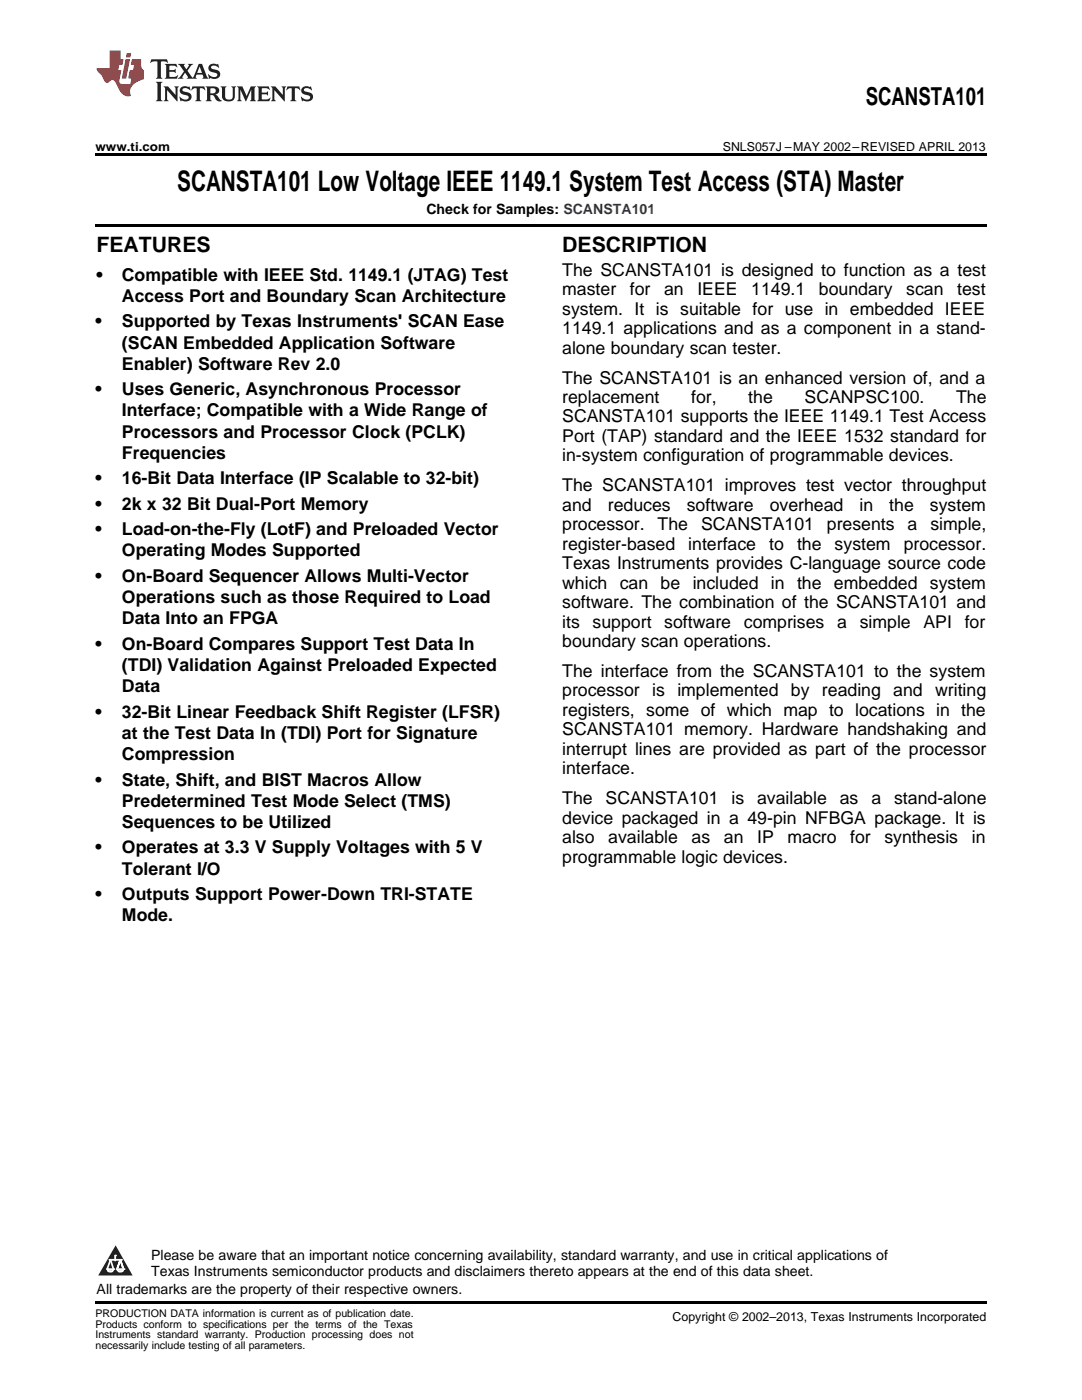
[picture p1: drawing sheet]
<svg xmlns="http://www.w3.org/2000/svg" width="216mm" height="279mm" viewBox="0 0 216 279" stroke-linecap="round" stroke-linejoin="round" font-family="sans-serif">
<defs><g id="words">
<text font-size="5.6" x="35.4" y="38.1">SCANSTA101 Low Voltage IEEE 1149.1 System Test Access (STA) Master</text>
<text font-size="4.9" x="172.8" y="21">SCANSTA101</text>
<g font-size="4.2">
<text x="19.2" y="50.3">FEATURES</text>
<text x="112.2" y="50.3">DESCRIPTION</text>
</g>
<g font-size="3.5">
<text x="19.2" y="56">•</text>
<text x="24.3" y="56">Compatible with IEEE Std. 1149.1 (JTAG) Test</text>
<text x="112.2" y="55">The SCANSTA101 is designed to function as a test</text>
<text x="112.2" y="58.9">master</text>
<text x="125.7" y="58.9">for</text>
<text x="132.5" y="58.9">an</text>
<text x="139.2" y="58.9">IEEE</text>
<text x="149.9" y="58.9">1149.1</text>
<text x="163.4" y="58.9">boundary</text>
<text x="180.8" y="58.9">scan</text>
<text x="191" y="58.9">test</text>
<text x="19" y="65.3">•</text>
<text x="24.3" y="60.3">Access Port and Boundary Scan Architecture</text>
<text x="24.3" y="65.3">Supported by Texas Instruments' SCAN Ease</text>
<text x="112.2" y="62.8">system. It is suitable for use in embedded IEEE</text>
<text x="24.3" y="69.6">(SCAN Embedded Application Software</text>
<text x="112.2" y="66.7">1149.1 applications and as a component in a stand-</text>
<text x="112.2" y="70.6">alone boundary scan tester.</text>
<text x="24.3" y="73.8">Enabler) Software Rev 2.0</text>
<text x="112.2" y="76.6">The SCANSTA101 is an enhanced version of, and a</text>
<text x="19" y="78.9">•</text>
<text x="24.3" y="78.9">Uses Generic, Asynchronous Processor</text>
<text x="24.3" y="83.1">Interface; Compatible with a Wide Range of</text>
<text x="112.2" y="80.4">replacement</text>
<text x="137.9" y="80.4">for,</text>
<text x="149.3" y="80.4">the</text>
<text x="160.5" y="80.4">SCANPSC100.</text>
<text x="190.8" y="80.4">The</text>
<text x="24.3" y="87.3">Processors and Processor Clock (PCLK)</text>
<text x="112.2" y="84.3">SCANSTA101 supports the IEEE 1149.1 Test Access</text>
<text x="112.2" y="88.2">Port (TAP) standard and the IEEE 1532 standard for</text>
<text x="24.3" y="91.6">Frequencies</text>
<text x="112.2" y="92.1">in-system configuration of programmable devices.</text>
<text x="19" y="96.7">•</text>
<text x="19" y="101.7">•</text>
<text x="24.3" y="96.7">16-Bit Data Interface (IP Scalable to 32-bit)</text>
<text x="24.3" y="101.7">2k x 32 Bit Dual-Port Memory</text>
<text x="112.2" y="98.1">The SCANSTA101 improves test vector throughput</text>
<text x="112.2" y="102">and</text>
<text x="121.3" y="102">reduces</text>
<text x="137" y="102">software</text>
<text x="153.6" y="102">overhead</text>
<text x="171.5" y="102">in</text>
<text x="177.5" y="102">the</text>
<text x="185.6" y="102">system</text>
<text x="19" y="106.8">•</text>
<text x="24.3" y="106.8">Load-on-the-Fly (LotF) and Preloaded Vector</text>
<text x="112.2" y="105.8">processor.</text>
<text x="131.2" y="105.8">The</text>
<text x="139.9" y="105.8">SCANSTA101</text>
<text x="165" y="105.8">presents</text>
<text x="181.1" y="105.8">a</text>
<text x="185.6" y="105.8">simple,</text>
<text x="24.3" y="111.1">Operating Modes Supported</text>
<text x="112.2" y="109.7">register-based</text>
<text x="112.2" y="113.6">Texas Instruments provides C-language source code</text>
<text x="137.3" y="109.7">interface</text>
<text x="153.5" y="109.7">to</text>
<text x="159" y="109.7">the</text>
<text x="166.5" y="109.7">system</text>
<text x="180.3" y="109.7">processor.</text>
<text x="19" y="116.1">•</text>
<text x="24.3" y="116.1">On-Board Sequencer Allows Multi-Vector</text>
<text x="112.2" y="117.5">which can</text>
<text x="131.8" y="117.5">be</text>
<text x="138.2" y="117.5">included</text>
<text x="153.8" y="117.5">in</text>
<text x="159" y="117.5">the embedded</text>
<text x="185.6" y="117.5">system</text>
<text x="24.3" y="120.4">Operations such as those Required to Load</text>
<text x="24.3" y="124.6">Data Into an FPGA</text>
<text x="112.2" y="121.4">software. The combination of the SCANSTA101 and</text>
<text x="112.2" y="125.2">its</text>
<text x="118.3" y="125.2">support</text>
<text x="132.6" y="125.2">software</text>
<text x="148.4" y="125.2">comprises</text>
<text x="167" y="125.2">a</text>
<text x="171.5" y="125.2">simple</text>
<text x="184.3" y="125.2">API</text>
<text x="192.5" y="125.2">for</text>
<text x="19" y="129.7">•</text>
<text x="24.3" y="129.7">On-Board Compares Support Test Data In</text>
<text x="112.2" y="129.1">boundary scan operations.</text>
<text x="24.3" y="133.9">(TDI) Validation Against Preloaded Expected</text>
<text x="112.2" y="135.1">The interface from the SCANSTA101 to the system</text>
<text x="19" y="143.2">•</text>
<text x="24.3" y="138.1">Data</text>
<text x="24.3" y="143.2">32-Bit Linear Feedback Shift Register (LFSR)</text>
<text x="112.2" y="139">processor is</text>
<text x="112.2" y="142.9">registers, some of which map to locations in the</text>
<text x="135.2" y="139">implemented</text>
<text x="157.8" y="139">by</text>
<text x="164" y="139">reading and</text>
<text x="186.6" y="139">writing</text>
<text x="24.3" y="147.5">at the Test Data In (TDI) Port for Signature</text>
<text x="112.2" y="146.8">SCANSTA101 memory. Hardware handshaking and</text>
<text x="24.3" y="151.7">Compression</text>
<text x="112.2" y="150.6">interrupt lines are provided as part of the processor</text>
<text x="112.2" y="154.5">interface.</text>
<text x="19" y="156.8">•</text>
<text x="24.3" y="156.8">State, Shift, and BIST Macros Allow</text>
<text x="24.3" y="161">Predetermined Test Mode Select (TMS)</text>
<text x="112.2" y="160.5">The</text>
<text x="120.8" y="160.5">SCANSTA101</text>
<text x="146" y="160.5">is</text>
<text x="151.1" y="160.5">available</text>
<text x="167.6" y="160.5">as</text>
<text x="173.9" y="160.5">a</text>
<text x="178.4" y="160.5">stand-alone</text>
<text x="24.3" y="165.2">Sequences to be Utilized</text>
<text x="112.2" y="164.4">device packaged in a 49-pin NFBGA package. It is</text>
<text x="19" y="170.3">•</text>
<text x="24.3" y="170.3">Operates at 3.3 V Supply Voltages with 5 V</text>
<text x="112.2" y="168.3">also</text>
<text x="112.2" y="172.2">programmable logic devices.</text>
<text x="121.4" y="168.3">available</text>
<text x="138" y="168.3">as</text>
<text x="144.4" y="168.3">an</text>
<text x="151.1" y="168.3">IP</text>
<text x="157.1" y="168.3">macro</text>
<text x="169.7" y="168.3">for</text>
<text x="176.5" y="168.3">synthesis</text>
<text x="193.9" y="168.3">in</text>
<text x="19" y="179.6">•</text>
<text x="24.3" y="174.6">Tolerant I/O</text>
<text x="24.3" y="179.6">Outputs Support Power-Down TRI-STATE</text>
<text x="24.3" y="183.9">Mode.</text>
</g>
<g font-size="2.8">
<text x="85.1" y="42.7">Check for Samples: SCANSTA101</text>
<text x="30.2" y="251.5">Please be aware that an important notice concerning availability, standard warranty, and use in critical applications of</text>
<text x="30.2" y="254.7">Texas Instruments semiconductor products and disclaimers thereto appears at the end of this data sheet.</text>
<text x="19.3" y="258.2">All trademarks are the property of their respective owners.</text>
</g>
<g font-size="2.5">
<text x="19" y="30.1">www.ti.com</text>
<text x="144.2" y="30.1">SNLS057J –MAY 2002–REVISED APRIL 2013</text>
<text x="134.2" y="263.6">Copyright © 2002–2013, Texas Instruments Incorporated</text>
</g>
<g font-size="2.1">
<text x="19" y="262.9">PRODUCTION DATA information is current as of publication date.</text>
<text x="19" y="265">Products conform to specifications per the terms of the Texas</text>
<text x="19" y="267.1">Instruments standard warranty. Production processing does not</text>
<text x="19" y="269.2">necessarily include testing of all parameters.</text>
</g>
<g font-size=".4" fill="#fff">
<text x="19" y="50.2">1</text>
<text x="19" y="258.2">2</text>
</g>
</g></defs>
<path d="M19 259.7h177.8v.5h-177.8z" fill="#000"/>
<path d="M23.1 248.5l3.4 6.1h-6.9z" fill="#231f20"/>
<path d="M21.4 253.3h1.2l-.3 .5h-.3a.55 .55 0 0 1-.6-.5z" fill-rule="evenodd" fill="#fff"/>
<path d="M21.4 253.3h1.2l-.3 .5h-.3a.55 .55 0 0 1-.6-.5z" fill="none" stroke="#231f20" stroke-width=".34"/>
<path d="M21.4 253.3l1.2 .1-.3 .4h-.5z" fill="none" stroke="#fff" stroke-width=".34"/>
<path d="M23 251.5h.1" fill="none" stroke="#fff" stroke-width=".34"/>
<path d="M23 250.6v.9z" fill="#fff"/>
<path d="M23 250.6v.9z" fill="none" stroke="#fff" stroke-width=".34"/>
<circle cx="23" cy="250.6" r=".17" fill="#fff"/>
<path d="M21.9 251.4h.1" fill="none" stroke="#fff" stroke-width=".34"/>
<path d="M21.9 251.4h2.3z" fill="#fff"/>
<path d="M21.9 251.4h2.3z" fill="none" stroke="#fff" stroke-width=".34"/>
<circle cx="24.2" cy="251.4" r=".17" fill="#fff"/>
<path d="M23.3 253.3h.1" fill="none" stroke="#fff" stroke-width=".34"/>
<path d="M24 251.4l-.7 1.9z" fill="#fff"/>
<path d="M24 251.4l-.7 1.9z" fill="none" stroke="#fff" stroke-width=".34"/>
<path d="M24 251.4l.7 1.9z" fill="#fff"/>
<path d="M24 251.4l.7 1.9z" fill="none" stroke="#fff" stroke-width=".34"/>
<path d="M24.6 253.3h.1" fill="none" stroke="#fff" stroke-width=".34"/>
<circle cx="21.4" cy="253.3" r=".17" fill="#fff"/>
<path d="M22.1 251.4l-.7 1.9z" fill="#fff"/>
<path d="M22.1 251.4l-.7 1.9z" fill="none" stroke="#fff" stroke-width=".34"/>
<path d="M22.1 251.4l.5 1.9z" fill="#fff"/>
<path d="M22.1 251.4l.5 1.9z" fill="none" stroke="#fff" stroke-width=".34"/>
<circle cx="22.6" cy="253.3" r=".17" fill="#fff"/>
<path d="M23.4 253.3h1.3a.65 .65 0 0 1-.7 .5 .65 .65 0 0 1-.6-.5z" fill-rule="evenodd" fill="#fff"/>
<path d="M23.4 253.3h1.3a.65 .65 0 0 1-.7 .5 .65 .65 0 0 1-.6-.5z" fill="none" stroke="#231f20" stroke-width=".34"/>
<path d="M23.4 253.3h1.3l-.4 .5h-.6z" fill="none" stroke="#fff" stroke-width=".34"/>
<path d="M23.3 253.3h.1" fill="none" stroke="#fff" stroke-width=".34"/>
<circle cx="24.7" cy="253.3" r=".17" fill="#fff"/>
<path d="M19 30.6h177.8v.5h-177.8zM19 44.7h177.8v.5h-177.8z" fill="#000"/>
<path d="M30.2 11.8l-.2 .8a1.31 1.31 0 0 1 1.4-.3v2.9l-.3 .5h1.3l-.3-.5v-2.7l.3-.3a1.09 1.09 0 0 1 1.1 .4l-.2-.8zM32.9 12.8l.3 .4v2l-.3 .5h2.4l.2-.7a1.48 1.48 0 0 1-1.7 .3v-1l1 .1 .2 .2v-.9l-.2 .3h-1v-.7l.2-.2a1.73 1.73 0 0 1 1.4 .3l-.2-.6zM35.5 12.8l1.2 1.4-.7 1-.5 .5h1.1l-.2-.3 .5-.9 .6 .9-.2 .3h2l-.3-.3 .2-.5h1.2l.2 .5-.2 .3h1.2l-.3-.4-1-2.5h-.6l-1.3 2.7-1-1.4 1.1-1.3h-1l.2 .2-.5 .9-.5-.9 .2-.2zM39.8 13.3l.5 1.3h-1zM41.9 12.9a.83 .83 0 0 0-.3 1 .83 .83 0 0 0 .8 .5l.8 .2 .2 .3a1 1 0 0 1-1 .5 1 1 0 0 1-.8-.6l.1 .9 .2-.1a1.65 1.65 0 0 0 2-.5 .89 .89 0 0 0-.8-1.2l-.8-.2-.2-.3a.91 .91 0 0 1 1.6 .2l-.2-.8h-.4a1.34 1.34 0 0 0-1.2 .1zM31.1 16.3l.3 .5v2.9l-.3 .5h1.3l-.3-.5v-2.9l.3-.5zM32.7 17.2l.2 .5v2l-.2 .5h.9l-.3-.5 .1-1.7 2 2.2v-2.5l.3-.5h-.9l.2 .3v1.4l-1.5-1.7zM36.2 17.4a.83 .83 0 0 0-.3 .9 .83 .83 0 0 0 .8 .6l.8 .2 .2 .3a1 1 0 0 1-1 .5 1 1 0 0 1-.8-.6l.1 .9 .2-.1a1.66 1.66 0 0 0 2-.5 .89 .89 0 0 0-.9-1.2l-.7-.2-.2-.3a.91 .91 0 0 1 1.6 .2l-.2-.9-.4 .1a1.36 1.36 0 0 0-1.2 .1zM38.4 17.2l-.2 .9a.61 .61 0 0 1 1.1-.3v1.9l-.4 .5h1.3l-.3-.5v-1.9l.2-.2a.81 .81 0 0 1 .8 .5l-.1-.9zM41 17.2l.3 .5v2l-.3 .5h1.3l-.3-.3v-.9a.72 .72 0 0 1 .9 .6 .85 .85 0 0 0 1.4 .5l-.5-.3-.5-.7-.3-.3a.78 .78 0 0 0 .7-.7 .78 .78 0 0 0-.7-.8zM42 17.7l.2-.1a.6 .6 0 0 1 .7 .1 .6 .6 0 0 1 .1 .7l-.2 .2h-.8zM44 17.2l.3 .3a3.4 3.4 0 0 0 .3 2.4 1.57 1.57 0 0 0 2.2-.3l.1-2.1 .2-.3h-1l.3 .5v1.5a.76 .76 0 0 1-.7 .7 .76 .76 0 0 1-.8-.7v-1.5l.3-.5zM47.3 17.2l.3 .5v2l-.3 .5h.9l-.2-.5v-1.8l1 2.3 1.1-2.3v1.8l-.2 .5h1.2l-.3-.5v-2l.3-.5h-1.1l-.8 2-.8-2zM51.3 17.2l.3 .5v2l-.3 .5h2.4l.2-.7a1.49 1.49 0 0 1-1.6 .3l-.1-1h1l.3 .3v-.9l-.3 .3h-1v-.7l.3-.2a1.73 1.73 0 0 1 1.4 .3l-.3-.7zM54.1 17.2l.3 .5v2l-.3 .5h1l-.4-.5 .1-1.7 2 2.2v-2.5l.3-.5h-.9l.2 .3v1.4l-1.5-1.7zM57.4 17.2l-.2 .9a.8 .8 0 0 1 1-.5v2.1l-.3 .5h1.3l-.4-.5v-1.9l.2-.2a.81 .81 0 0 1 .9 .5l-.2-.9zM60.4 17.4a.83 .83 0 0 0-.3 .9 .83 .83 0 0 0 .8 .6l.8 .2 .2 .3a1 1 0 0 1-1 .5 1 1 0 0 1-.8-.6l.2 .9 .1-.1a1.66 1.66 0 0 0 2-.5 .89 .89 0 0 0-.8-1.2l-.8-.2-.2-.3a.91 .91 0 0 1 1.6 .2l-.2-.9-.3 .1a1.35 1.35 0 0 0-1.3 .1z" fill="#231f20"/>
<path d="M21.9 10.1v3.5h-2.6a2.13 2.13 0 0 0 .9 1.4l.4 .6a.94 .94 0 0 0 1.1 .9 .75 .75 0 0 1 .6-.5 .75 .75 0 0 1 .7 .4l.5 1a2.1 2.1 0 0 0 2.6 1.7 2.2 2.2 0 0 1 1.7-3l.9-.3v-1.8a1.16 1.16 0 0 1-.5-1v-1.2h-1.9l-.2 1.2h.7l-.3 1h-.6l-.3 1.3v.3l.6 .1-.2 1.1h-.9a.93 .93 0 0 1-1.3-.8l.4-2h-.6l.2-1h.6l.3-1.2h-.6v-1.7zM25.1 11.8l-.8 3.9h.9l.7-3.9zM25.3 10.6l-.2 .9h.9l.2-.9z" fill="#ee1d23"/>
<use href="#words"/>
</svg>
